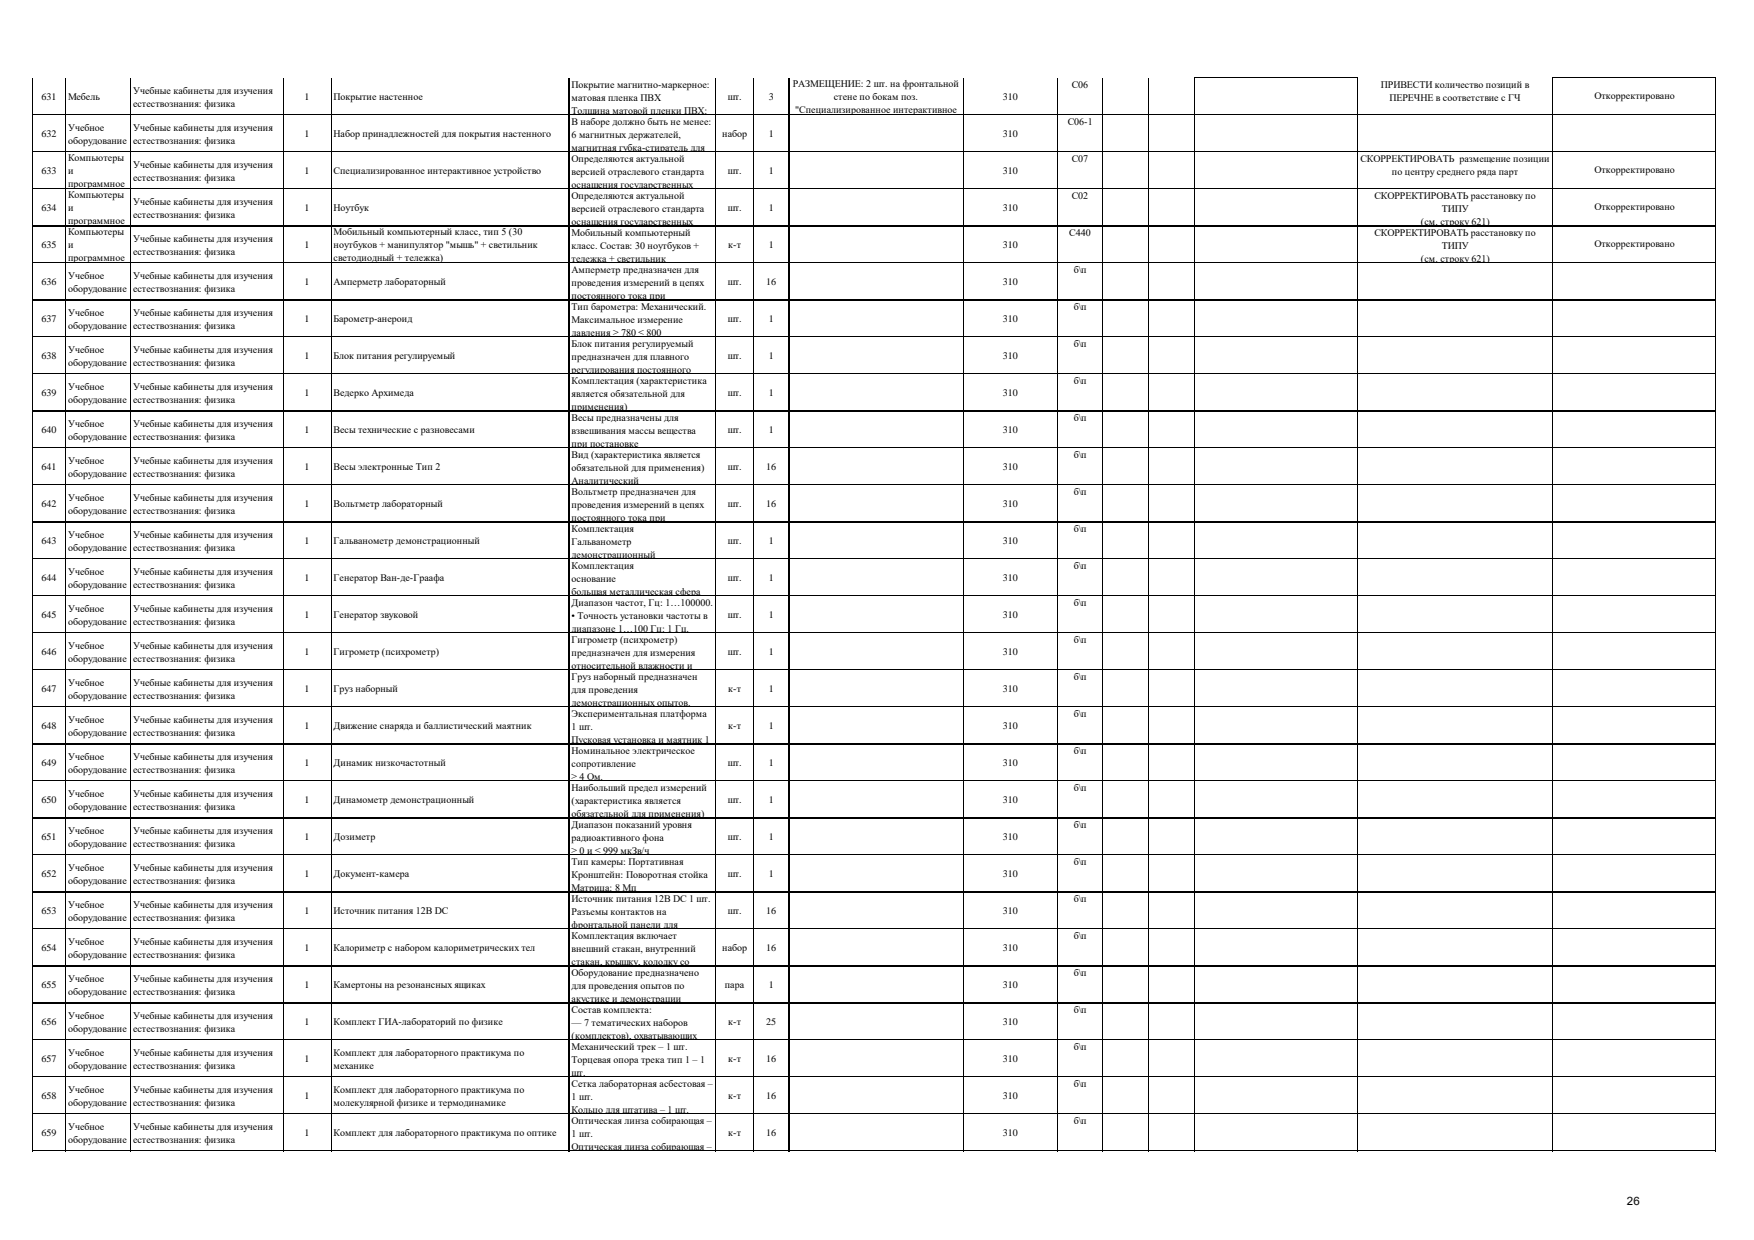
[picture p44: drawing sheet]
<svg xmlns="http://www.w3.org/2000/svg" width="297mm" height="210mm" viewBox="0 0 297 210" stroke-linecap="round" stroke-linejoin="round" font-family="sans-serif">
<defs><g id="words">
<text font-size="1.9" x="275.5" y="204">26</text>
<g font-size="1.7">
<text x="7" y="16.9">631</text>
<text x="11.5" y="16.9">Мебель</text>
<text x="22.5" y="15.8">Учебные кабинеты для изучения</text>
<text x="51.6" y="16.9">1</text>
<text x="56.5" y="16.9">Покрытие настенное</text>
<text x="96.8" y="14.9">Покрытие магнитно-маркерное:</text>
<text x="96.8" y="17.1">матовая пленка ПВХ</text>
<text x="123.2" y="16.9">шт.</text>
<text x="130.2" y="16.9">3</text>
<text x="134.2" y="14.7">РАЗМЕЩЕНИЕ: 2 шт. на фронтальной</text>
<text x="141.2" y="16.9">стене по бокам поз.</text>
<text x="169.8" y="16.9">310</text>
<text x="181.5" y="14.9">С06</text>
<text x="233.8" y="14.9">ПРИВЕСТИ количество позиций в</text>
<text x="235.3" y="17.1">ПЕРЕЧНЕ в соответствие с ГЧ</text>
<text x="270" y="16.8">Откорректировано</text>
<text x="7" y="23.2">632</text>
<text x="11.5" y="22.1">Учебное</text>
<text x="22.5" y="18">естествознания: физика</text>
<text x="22.5" y="22.1">Учебные кабинеты для изучения</text>
<text x="51.6" y="23.2">1</text>
<text x="56.5" y="23.2">Набор принадлежностей для покрытия настенного</text>
<text x="96.8" y="19.3">Толщина матовой пленки ПВХ:</text>
<text x="96.8" y="21.2">В наборе должно быть не менее:</text>
<text x="96.8" y="23.4">6 магнитных держателей,</text>
<text x="122.3" y="23.2">набор</text>
<text x="130.2" y="23.2">1</text>
<text x="134.7" y="19.1">&quot;Специализированное интерактивное</text>
<text x="169.8" y="23.2">310</text>
<text x="180.8" y="21.2">С06-1</text>
<text x="7" y="29.5">633</text>
<text x="11.5" y="24.3">оборудование</text>
<text x="11.5" y="27.3">Компьютеры</text>
<text x="11.5" y="29.5">и</text>
<text x="22.5" y="24.3">естествознания: физика</text>
<text x="22.5" y="28.4">Учебные кабинеты для изучения</text>
<text x="51.6" y="29.5">1</text>
<text x="56.5" y="29.5">Специализированное интерактивное устройство</text>
<text x="96.8" y="25.6">магнитная губка-стиратель для</text>
<text x="96.8" y="27.4">Определяются актуальной</text>
<text x="96.8" y="29.7">версией отраслевого стандарта</text>
<text x="123.2" y="29.5">шт.</text>
<text x="130.2" y="29.5">1</text>
<text x="169.8" y="29.5">310</text>
<text x="181.5" y="27.4">С07</text>
<text x="230.4" y="27.4">СКОРРЕКТИРОВАТЬ размещение позиции</text>
<text x="235.7" y="29.7">по центру среднего ряда парт</text>
<text x="270" y="29.3">Откорректировано</text>
<text x="7" y="35.7">634</text>
<text x="11.5" y="31.7">программное</text>
<text x="11.5" y="33.5">Компьютеры</text>
<text x="11.5" y="35.7">и</text>
<text x="22.5" y="30.6">естествознания: физика</text>
<text x="22.5" y="34.6">Учебные кабинеты для изучения</text>
<text x="51.6" y="35.7">1</text>
<text x="56.5" y="35.7">Ноутбук</text>
<text x="96.8" y="31.9">оснащения государственных</text>
<text x="96.8" y="33.7">Определяются актуальной</text>
<text x="96.8" y="35.9">версией отраслевого стандарта</text>
<text x="123.2" y="35.7">шт.</text>
<text x="130.2" y="35.7">1</text>
<text x="169.8" y="35.7">310</text>
<text x="181.5" y="33.7">С02</text>
<text x="232.7" y="33.7">СКОРРЕКТИРОВАТЬ расстановку по</text>
<text x="244.2" y="35.9">ТИПУ</text>
<text x="270" y="35.6">Откорректировано</text>
<text x="11.5" y="37.9">программное</text>
<text x="11.5" y="39.8">Компьютеры</text>
<text x="22.5" y="36.8">естествознания: физика</text>
<text x="22.5" y="40.9">Учебные кабинеты для изучения</text>
<text x="56.5" y="39.8">Мобильный компьютерный класс, тип 5 (30</text>
<text x="96.8" y="38.1">оснащения государственных</text>
<text x="96.8" y="40">Мобильный компьютерный</text>
<text x="181.1" y="40">С440</text>
<text x="232.7" y="40">СКОРРЕКТИРОВАТЬ расстановку по</text>
<text x="240.6" y="38.1">(см. строку 621)</text>
<text x="270" y="41.8">Откорректировано</text>
<text x="7" y="42">635</text>
<text x="11.5" y="42">и</text>
<text x="11.5" y="44.2">программное</text>
<text x="11.5" y="47.2">Учебное</text>
<text x="22.5" y="43.1">естествознания: физика</text>
<text x="22.5" y="47.2">Учебные кабинеты для изучения</text>
<text x="51.6" y="42">1</text>
<text x="56.5" y="42">ноутбуков + манипулятор &quot;мышь&quot; + светильник</text>
<text x="56.5" y="44.2">светодиодный + тележка)</text>
<text x="96.8" y="42.2">класс. Состав: 30 ноутбуков +</text>
<text x="96.8" y="44.4">тележка + светильник</text>
<text x="96.8" y="46.3">Амперметр предназначен для</text>
<text x="123.3" y="42">к-т</text>
<text x="130.2" y="42">1</text>
<text x="169.8" y="42">310</text>
<text x="181.8" y="46.3">б\п</text>
<text x="240.6" y="44.4">(см. строку 621)</text>
<text x="244.2" y="42.2">ТИПУ</text>
<text x="7" y="48.3">636</text>
<text x="11.5" y="49.4">оборудование</text>
<text x="11.5" y="53.4">Учебное</text>
<text x="22.5" y="49.4">естествознания: физика</text>
<text x="22.5" y="53.4">Учебные кабинеты для изучения</text>
<text x="51.6" y="48.3">1</text>
<text x="56.5" y="48.3">Амперметр лабораторный</text>
<text x="96.8" y="48.5">проведения измерений в цепях</text>
<text x="96.8" y="50.7">постоянного тока при</text>
<text x="96.8" y="52.5">Тип барометра: Механический.</text>
<text x="123.2" y="48.3">шт.</text>
<text x="129.7" y="48.3">16</text>
<text x="169.8" y="48.3">310</text>
<text x="181.8" y="52.5">б\п</text>
<text x="7" y="54.6">637</text>
<text x="11.5" y="55.7">оборудование</text>
<text x="11.5" y="59.7">Учебное</text>
<text x="22.5" y="55.7">естествознания: физика</text>
<text x="22.5" y="59.7">Учебные кабинеты для изучения</text>
<text x="51.6" y="54.6">1</text>
<text x="56.5" y="54.6">Барометр-анероид</text>
<text x="96.8" y="54.7">Максимальное измерение</text>
<text x="96.8" y="56.9">давления ≥ 780 ≤ 800</text>
<text x="96.8" y="58.8">Блок питания регулируемый</text>
<text x="123.2" y="54.6">шт.</text>
<text x="130.2" y="54.6">1</text>
<text x="169.8" y="54.6">310</text>
<text x="181.8" y="58.8">б\п</text>
<text x="7" y="60.8">638</text>
<text x="11.5" y="61.9">оборудование</text>
<text x="11.5" y="66">Учебное</text>
<text x="22.5" y="61.9">естествознания: физика</text>
<text x="22.5" y="66">Учебные кабинеты для изучения</text>
<text x="51.6" y="60.8">1</text>
<text x="56.5" y="60.8">Блок питания регулируемый</text>
<text x="96.8" y="61">предназначен для плавного</text>
<text x="96.8" y="63.2">регулирования постоянного</text>
<text x="96.8" y="65.1">Комплектация (характеристика</text>
<text x="123.2" y="60.8">шт.</text>
<text x="130.2" y="60.8">1</text>
<text x="169.8" y="60.8">310</text>
<text x="181.8" y="65.1">б\п</text>
<text x="7" y="67.1">639</text>
<text x="11.5" y="68.2">оборудование</text>
<text x="22.5" y="68.2">естествознания: физика</text>
<text x="51.6" y="67.1">1</text>
<text x="56.5" y="67.1">Ведерко Архимеда</text>
<text x="96.8" y="67.3">является обязательной для</text>
<text x="96.8" y="69.5">применения)</text>
<text x="96.8" y="71.3">Весы предназначены для</text>
<text x="123.2" y="67.1">шт.</text>
<text x="130.2" y="67.1">1</text>
<text x="169.8" y="67.1">310</text>
<text x="181.8" y="71.3">б\п</text>
<text x="7" y="73.4">640</text>
<text x="11.5" y="72.3">Учебное</text>
<text x="11.5" y="74.5">оборудование</text>
<text x="22.5" y="72.3">Учебные кабинеты для изучения</text>
<text x="22.5" y="74.5">естествознания: физика</text>
<text x="51.6" y="73.4">1</text>
<text x="56.5" y="73.4">Весы технические с разновесами</text>
<text x="96.8" y="73.5">взвешивания массы вещества</text>
<text x="96.8" y="75.7">при постановке</text>
<text x="96.8" y="77.6">Вид (характеристика является</text>
<text x="123.2" y="73.4">шт.</text>
<text x="130.2" y="73.4">1</text>
<text x="169.8" y="73.4">310</text>
<text x="181.8" y="77.6">б\п</text>
<text x="7" y="79.6">641</text>
<text x="11.5" y="78.5">Учебное</text>
<text x="11.5" y="80.7">оборудование</text>
<text x="22.5" y="78.5">Учебные кабинеты для изучения</text>
<text x="22.5" y="80.7">естествознания: физика</text>
<text x="51.6" y="79.6">1</text>
<text x="56.5" y="79.6">Весы электронные Тип 2</text>
<text x="96.8" y="79.8">обязательной для применения)</text>
<text x="96.8" y="82">Аналитический</text>
<text x="96.8" y="83.9">Вольтметр предназначен для</text>
<text x="123.2" y="79.6">шт.</text>
<text x="129.7" y="79.6">16</text>
<text x="169.8" y="79.6">310</text>
<text x="181.8" y="83.9">б\п</text>
<text x="7" y="85.9">642</text>
<text x="11.5" y="84.8">Учебное</text>
<text x="11.5" y="87">оборудование</text>
<text x="22.5" y="84.8">Учебные кабинеты для изучения</text>
<text x="22.5" y="87">естествознания: физика</text>
<text x="51.6" y="85.9">1</text>
<text x="56.5" y="85.9">Вольтметр лабораторный</text>
<text x="96.8" y="86.1">проведения измерений в цепях</text>
<text x="96.8" y="88.3">постоянного тока при</text>
<text x="123.2" y="85.9">шт.</text>
<text x="129.7" y="85.9">16</text>
<text x="169.8" y="85.9">310</text>
<text x="7" y="92.2">643</text>
<text x="11.5" y="91.1">Учебное</text>
<text x="11.5" y="93.3">оборудование</text>
<text x="22.5" y="91.1">Учебные кабинеты для изучения</text>
<text x="22.5" y="93.3">естествознания: физика</text>
<text x="51.6" y="92.2">1</text>
<text x="56.5" y="92.2">Гальванометр демонстрационный</text>
<text x="96.8" y="90.1">Комплектация</text>
<text x="96.8" y="92.3">Гальванометр</text>
<text x="96.8" y="94.5">демонстрационный</text>
<text x="123.2" y="92.2">шт.</text>
<text x="130.2" y="92.2">1</text>
<text x="169.8" y="92.2">310</text>
<text x="181.8" y="90.1">б\п</text>
<text x="7" y="98.4">644</text>
<text x="11.5" y="97.3">Учебное</text>
<text x="11.5" y="99.5">оборудование</text>
<text x="22.5" y="97.3">Учебные кабинеты для изучения</text>
<text x="22.5" y="99.5">естествознания: физика</text>
<text x="51.6" y="98.4">1</text>
<text x="56.5" y="98.4">Генератор Ван-де-Граафа</text>
<text x="96.8" y="96.4">Комплектация</text>
<text x="96.8" y="98.6">основание</text>
<text x="96.8" y="100.8">большая металлическая сфера</text>
<text x="123.2" y="98.4">шт.</text>
<text x="130.2" y="98.4">1</text>
<text x="169.8" y="98.4">310</text>
<text x="181.8" y="96.4">б\п</text>
<text x="7" y="104.7">645</text>
<text x="11.5" y="103.6">Учебное</text>
<text x="11.5" y="105.8">оборудование</text>
<text x="22.5" y="103.6">Учебные кабинеты для изучения</text>
<text x="22.5" y="105.8">естествознания: физика</text>
<text x="51.6" y="104.7">1</text>
<text x="56.5" y="104.7">Генератор звуковой</text>
<text x="96.8" y="102.7">Диапазон частот, Гц: 1…100000.</text>
<text x="96.8" y="104.9">• Точность установки частоты в</text>
<text x="96.8" y="107.1">диапазоне 1…100 Гц: 1 Гц.</text>
<text x="123.2" y="104.7">шт.</text>
<text x="130.2" y="104.7">1</text>
<text x="169.8" y="104.7">310</text>
<text x="181.8" y="102.7">б\п</text>
<text x="7" y="111">646</text>
<text x="11.5" y="109.9">Учебное</text>
<text x="11.5" y="112.1">оборудование</text>
<text x="22.5" y="109.9">Учебные кабинеты для изучения</text>
<text x="22.5" y="112.1">естествознания: физика</text>
<text x="51.6" y="111">1</text>
<text x="56.5" y="111">Гигрометр (психрометр)</text>
<text x="96.8" y="108.9">Гигрометр (психрометр)</text>
<text x="96.8" y="111.1">предназначен для измерения</text>
<text x="96.8" y="113.3">относительной влажности и</text>
<text x="123.2" y="111">шт.</text>
<text x="130.2" y="111">1</text>
<text x="169.8" y="111">310</text>
<text x="181.8" y="108.9">б\п</text>
<text x="7" y="117.2">647</text>
<text x="11.5" y="116.1">Учебное</text>
<text x="11.5" y="118.3">оборудование</text>
<text x="22.5" y="116.1">Учебные кабинеты для изучения</text>
<text x="22.5" y="118.3">естествознания: физика</text>
<text x="51.6" y="117.2">1</text>
<text x="56.5" y="117.2">Груз наборный</text>
<text x="96.8" y="115.2">Груз наборный предназначен</text>
<text x="96.8" y="117.4">для проведения</text>
<text x="96.8" y="119.6">демонстрационных опытов.</text>
<text x="123.3" y="117.2">к-т</text>
<text x="130.2" y="117.2">1</text>
<text x="169.8" y="117.2">310</text>
<text x="181.8" y="115.2">б\п</text>
<text x="7" y="123.5">648</text>
<text x="11.5" y="122.4">Учебное</text>
<text x="11.5" y="124.6">оборудование</text>
<text x="22.5" y="122.4">Учебные кабинеты для изучения</text>
<text x="22.5" y="124.6">естествознания: физика</text>
<text x="51.6" y="123.5">1</text>
<text x="56.5" y="123.5">Движение снаряда и баллистический маятник</text>
<text x="96.8" y="121.5">Экспериментальная платформа</text>
<text x="96.8" y="123.7">1 шт.</text>
<text x="96.8" y="125.9">Пусковая установка и маятник 1</text>
<text x="123.3" y="123.5">к-т</text>
<text x="130.2" y="123.5">1</text>
<text x="169.8" y="123.5">310</text>
<text x="181.8" y="121.5">б\п</text>
<text x="7" y="129.8">649</text>
<text x="11.5" y="128.7">Учебное</text>
<text x="11.5" y="130.9">оборудование</text>
<text x="22.5" y="128.7">Учебные кабинеты для изучения</text>
<text x="22.5" y="130.9">естествознания: физика</text>
<text x="51.6" y="129.8">1</text>
<text x="56.5" y="129.8">Динамик низкочастотный</text>
<text x="96.8" y="127.7">Номинальное электрическое</text>
<text x="96.8" y="129.9">сопротивление</text>
<text x="123.2" y="129.8">шт.</text>
<text x="130.2" y="129.8">1</text>
<text x="169.8" y="129.8">310</text>
<text x="181.8" y="127.7">б\п</text>
<text x="7" y="136">650</text>
<text x="11.5" y="134.9">Учебное</text>
<text x="11.5" y="137.1">оборудование</text>
<text x="22.5" y="134.9">Учебные кабинеты для изучения</text>
<text x="22.5" y="137.1">естествознания: физика</text>
<text x="51.6" y="136">1</text>
<text x="56.5" y="136">Динамометр демонстрационный</text>
<text x="96.8" y="132.1">≥ 4 Ом.</text>
<text x="96.8" y="134">Наибольший предел измерений</text>
<text x="96.8" y="136.2">(характеристика является</text>
<text x="123.2" y="136">шт.</text>
<text x="130.2" y="136">1</text>
<text x="169.8" y="136">310</text>
<text x="181.8" y="134">б\п</text>
<text x="7" y="142.3">651</text>
<text x="11.5" y="141.2">Учебное</text>
<text x="11.5" y="143.4">оборудование</text>
<text x="22.5" y="141.2">Учебные кабинеты для изучения</text>
<text x="22.5" y="143.4">естествознания: физика</text>
<text x="51.6" y="142.3">1</text>
<text x="56.5" y="142.3">Дозиметр</text>
<text x="96.8" y="138.4">обязательной для применения)</text>
<text x="96.8" y="140.3">Диапазон показаний уровня</text>
<text x="96.8" y="142.5">радиоактивного фона</text>
<text x="123.2" y="142.3">шт.</text>
<text x="130.2" y="142.3">1</text>
<text x="169.8" y="142.3">310</text>
<text x="181.8" y="140.3">б\п</text>
<text x="7" y="148.6">652</text>
<text x="11.5" y="147.5">Учебное</text>
<text x="11.5" y="149.7">оборудование</text>
<text x="22.5" y="147.5">Учебные кабинеты для изучения</text>
<text x="22.5" y="149.7">естествознания: физика</text>
<text x="51.6" y="148.6">1</text>
<text x="56.5" y="148.6">Документ-камера</text>
<text x="96.8" y="144.7">≥ 0 и ≤ 999 мкЗв/ч</text>
<text x="96.8" y="146.5">Тип камеры: Портативная</text>
<text x="96.8" y="148.7">Кронштейн: Поворотная стойка</text>
<text x="123.2" y="148.6">шт.</text>
<text x="130.2" y="148.6">1</text>
<text x="169.8" y="148.6">310</text>
<text x="181.8" y="146.5">б\п</text>
<text x="7" y="154.8">653</text>
<text x="11.5" y="153.7">Учебное</text>
<text x="11.5" y="155.9">оборудование</text>
<text x="22.5" y="153.7">Учебные кабинеты для изучения</text>
<text x="22.5" y="155.9">естествознания: физика</text>
<text x="51.6" y="154.8">1</text>
<text x="56.5" y="154.8">Источник питания 12В DC</text>
<text x="96.8" y="150.9">Матрица: 8 Мп</text>
<text x="96.8" y="152.8">Источник питания 12В DC 1 шт.</text>
<text x="96.8" y="155">Разъемы контактов на</text>
<text x="123.2" y="154.8">шт.</text>
<text x="129.7" y="154.8">16</text>
<text x="169.8" y="154.8">310</text>
<text x="181.8" y="152.8">б\п</text>
<text x="7" y="161.1">654</text>
<text x="11.5" y="160">Учебное</text>
<text x="22.5" y="160">Учебные кабинеты для изучения</text>
<text x="51.6" y="161.1">1</text>
<text x="56.5" y="161.1">Калориметр с набором калориметрических тел</text>
<text x="96.8" y="157.2">фронтальной панели для</text>
<text x="96.8" y="159.1">Комплектация включает</text>
<text x="96.8" y="161.3">внешний стакан, внутренний</text>
<text x="122.3" y="161.1">набор</text>
<text x="129.7" y="161.1">16</text>
<text x="169.8" y="161.1">310</text>
<text x="181.8" y="159.1">б\п</text>
<text x="7" y="167.4">655</text>
<text x="11.5" y="162.2">оборудование</text>
<text x="11.5" y="166.3">Учебное</text>
<text x="22.5" y="162.2">естествознания: физика</text>
<text x="22.5" y="166.3">Учебные кабинеты для изучения</text>
<text x="51.6" y="167.4">1</text>
<text x="56.5" y="167.4">Камертоны на резонансных ящиках</text>
<text x="96.8" y="163.5">стакан, крышку, колодку со</text>
<text x="96.8" y="165.3">Оборудование предназначено</text>
<text x="96.8" y="167.5">для проведения опытов по</text>
<text x="122.7" y="167.4">пара</text>
<text x="130.2" y="167.4">1</text>
<text x="169.8" y="167.4">310</text>
<text x="181.8" y="165.3">б\п</text>
<text x="7" y="173.6">656</text>
<text x="11.5" y="168.5">оборудование</text>
<text x="11.5" y="172.5">Учебное</text>
<text x="22.5" y="168.5">естествознания: физика</text>
<text x="22.5" y="172.5">Учебные кабинеты для изучения</text>
<text x="51.6" y="173.6">1</text>
<text x="56.5" y="173.6">Комплект ГИА-лабораторий по физике</text>
<text x="96.8" y="169.7">акустике и демонстрации</text>
<text x="96.8" y="171.6">Состав комплекта:</text>
<text x="96.8" y="173.8">— 7 тематических наборов</text>
<text x="123.3" y="173.6">к-т</text>
<text x="129.7" y="173.6">25</text>
<text x="169.8" y="173.6">310</text>
<text x="181.8" y="171.6">б\п</text>
<text x="7" y="179.9">657</text>
<text x="11.5" y="174.7">оборудование</text>
<text x="11.5" y="178.8">Учебное</text>
<text x="22.5" y="174.7">естествознания: физика</text>
<text x="22.5" y="178.8">Учебные кабинеты для изучения</text>
<text x="51.6" y="179.9">1</text>
<text x="56.5" y="178.8">Комплект для лабораторного практикума по</text>
<text x="96.8" y="176">(комплектов), охватывающих</text>
<text x="96.8" y="177.9">Механический трек – 1 шт.</text>
<text x="123.3" y="179.9">к-т</text>
<text x="129.7" y="179.9">16</text>
<text x="169.8" y="179.9">310</text>
<text x="181.8" y="177.9">б\п</text>
<text x="11.5" y="181">оборудование</text>
<text x="11.5" y="185.1">Учебное</text>
<text x="22.5" y="181">естествознания: физика</text>
<text x="22.5" y="185.1">Учебные кабинеты для изучения</text>
<text x="56.5" y="181">механике</text>
<text x="56.5" y="185.1">Комплект для лабораторного практикума по</text>
<text x="96.8" y="180.1">Торцевая опора трека тип 1 – 1</text>
<text x="96.8" y="182.3">шт.</text>
<text x="96.8" y="184.1">Сетка лабораторная асбестовая –</text>
<text x="181.8" y="184.1">б\п</text>
<text x="7" y="186.2">658</text>
<text x="11.5" y="187.3">оборудование</text>
<text x="11.5" y="191.3">Учебное</text>
<text x="22.5" y="187.3">естествознания: физика</text>
<text x="22.5" y="191.3">Учебные кабинеты для изучения</text>
<text x="51.6" y="186.2">1</text>
<text x="56.5" y="187.3">молекулярной физике и термодинамике</text>
<text x="96.8" y="186.3">1 шт.</text>
<text x="96.8" y="188.5">Кольцо для штатива – 1 шт.</text>
<text x="96.8" y="190.4">Оптическая линза собирающая –</text>
<text x="123.3" y="186.2">к-т</text>
<text x="129.7" y="186.2">16</text>
<text x="169.8" y="186.2">310</text>
<text x="181.8" y="190.4">б\п</text>
<text x="7" y="192.4">659</text>
<text x="11.5" y="193.5">оборудование</text>
<text x="22.5" y="193.5">естествознания: физика</text>
<text x="51.6" y="192.4">1</text>
<text x="56.5" y="192.4">Комплект для лабораторного практикума по оптике</text>
<text x="96.8" y="192.6">1 шт.</text>
<text x="96.8" y="194.8">Оптическая линза собирающая –</text>
<text x="123.3" y="192.4">к-т</text>
<text x="129.7" y="192.4">16</text>
<text x="169.8" y="192.4">310</text>
</g>
</g></defs>
<g fill="none" stroke="#000" stroke-width=".17">
<path d="M5.5 13.1v181.9M5.6 19.4h284.9M11.1 13.1v181.9M22.1 13.1v181.9M47.9 13.1v181.9M56.1 13.1v181.9M96.4 13.1v181.9M121.2 13.1v181.9M127.5 13.1v181.9M133.6 13.1v181.9M163.1 13.1v181.9M179 13.1v181.9"/>
<path d="M186.7 13.1v181.9M194.5 13.1v181.9M202.3 13v182M202.4 13.1h27.5M229.9 13.2v181.8M262.9 13v182M263 13.1h27.5M290.4 13.2v181.8M5.6 25.7h284.9M5.6 31.9h284.9M5.6 38.2h284.9M5.6 44.5h284.9"/>
<path d="M5.6 50.7h284.9M5.6 57h284.9M5.6 63.3h284.9M5.6 69.5h284.9M5.6 75.8h284.9M5.6 82.1h284.9M5.6 88.3h284.9M5.6 94.6h284.9M5.6 100.9h284.9M5.6 107.1h284.9M5.6 113.4h284.9M5.6 119.7h284.9"/>
<path d="M5.6 125.9h284.9M5.6 132.2h284.9M5.6 138.5h284.9M5.6 144.8h284.9M5.6 151h284.9M5.6 157.3h284.9M5.6 163.6h284.9M5.6 169.8h284.9M5.6 176.1h284.9M5.6 182.4h284.9M5.6 188.6h284.9M5.6 194.9h284.9"/>
</g>
<use href="#words"/>
</svg>
